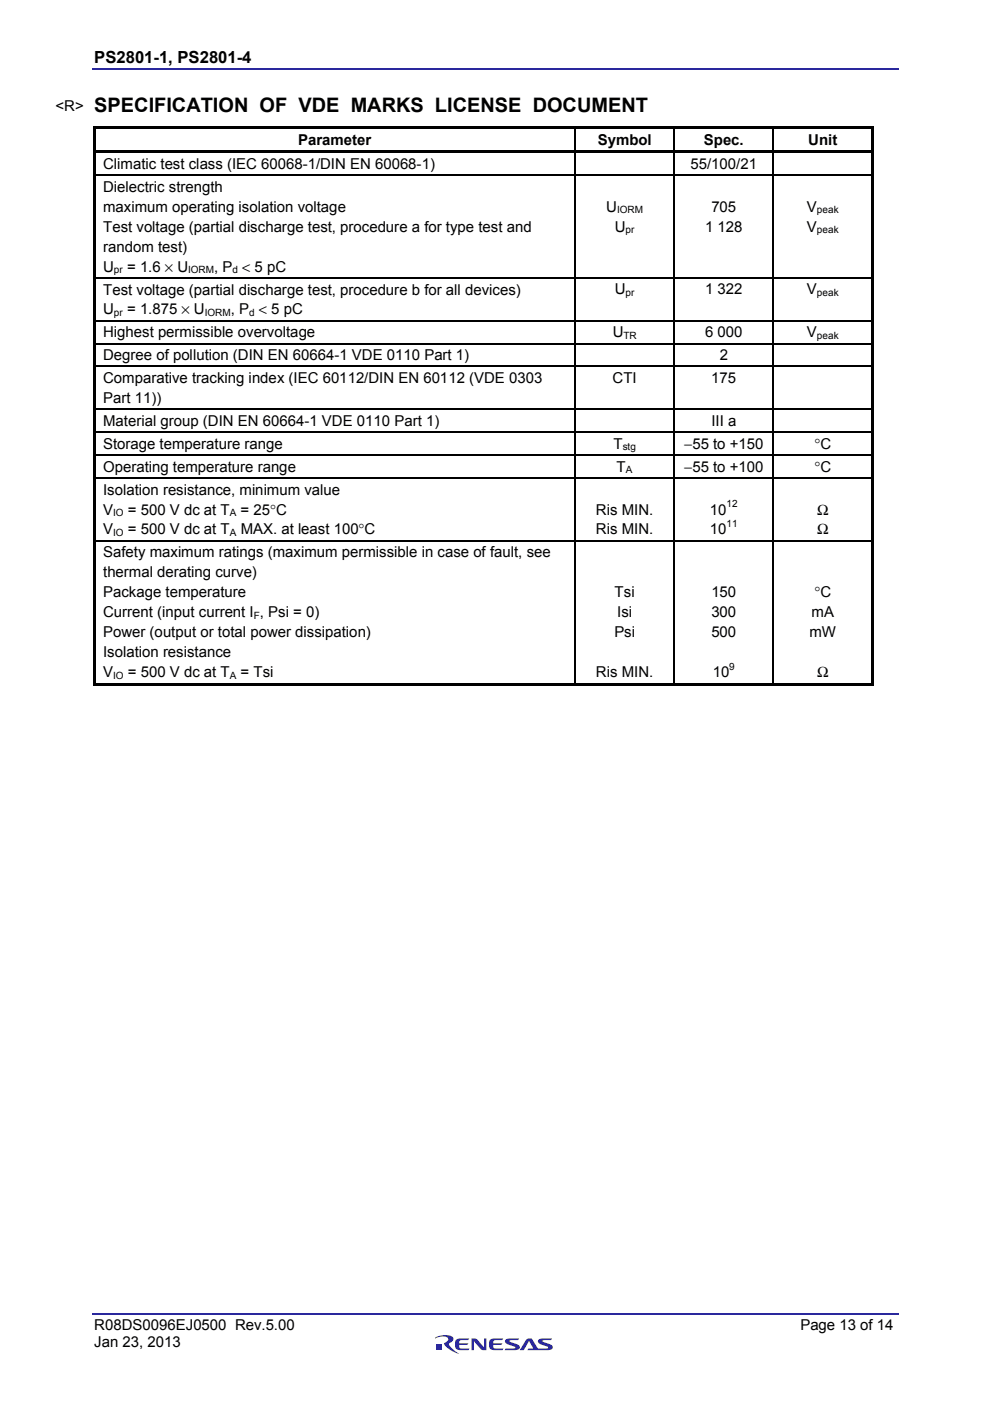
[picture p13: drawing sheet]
<svg xmlns="http://www.w3.org/2000/svg" width="210mm" height="297mm" viewBox="0 0 210 297" stroke-linecap="round" stroke-linejoin="round" font-family="sans-serif">
<defs><g id="words">
<text font-size="4.2" x="20" y="23.8">SPECIFICATION OF VDE MARKS LICENSE DOCUMENT</text>
<text font-size="3.5" x="20" y="13.3">PS2801-1, PS2801-4</text>
<g font-size="3.2">
<text x="11.8" y="23.6">&lt;R&gt;</text>
<text x="21.9" y="35.8">Climatic test class (IEC 60068-1/DIN EN 60068-1)</text>
<text x="63.2" y="30.6">Parameter</text>
<text x="126.8" y="30.6">Symbol</text>
<text x="146.5" y="35.8">55/100/21</text>
<text x="149.3" y="30.6">Spec.</text>
<text x="171.4" y="30.6">Unit</text>
<text x="21.9" y="40.7">Dielectric strength</text>
<text x="21.9" y="44.9">maximum operating isolation voltage</text>
<text x="128.6" y="44.9">U</text>
<text x="150.9" y="44.9">705</text>
<text x="171.2" y="44.9">V</text>
<text x="21.9" y="49.1">Test voltage (partial discharge test, procedure a for type test and</text>
<text x="21.9" y="53.4">random test)</text>
<text x="130.4" y="49.1">U</text>
<text x="149.6" y="49.1">1 128</text>
<text x="171.2" y="49.1">V</text>
<text x="21.9" y="57.6">U</text>
<text x="26.9" y="57.6">= 1.6 × U</text>
<text x="45.4" y="57.6">, P &lt; 5 pC</text>
<text x="21.9" y="62.4">Test voltage (partial discharge test, procedure b for all devices)</text>
<text x="130.4" y="62.4">U</text>
<text x="149.6" y="62.4">1 322</text>
<text x="171.2" y="62.4">V</text>
<text x="21.9" y="66.7">U</text>
<text x="21.9" y="71.5">Highest permissible overvoltage</text>
<text x="26.9" y="66.7">= 1.875 × U</text>
<text x="48.9" y="66.7">, P &lt; 5 pC</text>
<text x="130" y="71.5">U</text>
<text x="149.6" y="71.5">6 000</text>
<text x="171.2" y="71.5">V</text>
<text x="21.9" y="76.3">Degree of pollution (DIN EN 60664-1 VDE 0110 Part 1)</text>
<text x="152.7" y="76.3">2</text>
<text x="21.9" y="81.2">Comparative tracking index (IEC 60112/DIN EN 60112 (VDE 0303</text>
<text x="129.9" y="81.2">CTI</text>
<text x="150.9" y="81.2">175</text>
<text x="21.9" y="85.4">Part 11))</text>
<text x="21.9" y="90.3">Material group (DIN EN 60664-1 VDE 0110 Part 1)</text>
<text x="21.9" y="95.1">Storage temperature range</text>
<text x="130.1" y="95.1">T</text>
<text x="145.1" y="95.1">−55 to +150</text>
<text x="150.9" y="90.3">III a</text>
<text x="172.7" y="95.1">°C</text>
<text x="21.9" y="100">Operating temperature range</text>
<text x="130.8" y="100">T</text>
<text x="145.1" y="100">−55 to +100</text>
<text x="172.7" y="100">°C</text>
<text x="21.9" y="104.9">Isolation resistance, minimum value</text>
<text x="21.9" y="109.1">V</text>
<text x="21.9" y="113.3">V</text>
<text x="27.1" y="109.1">= 500 V dc at T</text>
<text x="27.1" y="113.3">= 500 V dc at T</text>
<text x="51" y="109.1">= 25°C</text>
<text x="51.1" y="113.3">MAX. at least 100°C</text>
<text x="126.4" y="109.1">Ris MIN.</text>
<text x="126.4" y="113.3">Ris MIN.</text>
<text x="150.6" y="109.1">10</text>
<text x="150.6" y="113.3">10</text>
<text x="173.3" y="109.1">Ω</text>
<text x="173.3" y="113.3">Ω</text>
<text x="21.9" y="118.2">Safety maximum ratings (maximum permissible in case of fault, see</text>
<text x="21.9" y="122.4">thermal derating curve)</text>
<text x="21.9" y="126.6">Package temperature</text>
<text x="21.9" y="130.9">Current (input current I , Psi = 0)</text>
<text x="130.4" y="126.6">Tsi</text>
<text x="130.9" y="130.9">Isi</text>
<text x="150.9" y="126.6">150</text>
<text x="150.9" y="130.9">300</text>
<text x="172.1" y="130.9">mA</text>
<text x="172.7" y="126.6">°C</text>
<text x="21.9" y="135.1">Power (output or total power dissipation)</text>
<text x="130.3" y="135.1">Psi</text>
<text x="150.9" y="135.1">500</text>
<text x="171.7" y="135.1">mW</text>
<text x="21.9" y="139.3">Isolation resistance</text>
<text x="21.9" y="143.6">V</text>
<text x="27.1" y="143.6">= 500 V dc at T</text>
<text x="51" y="143.6">= Tsi</text>
<text x="126.4" y="143.5">Ris MIN.</text>
<text x="151.2" y="143.5">10</text>
<text x="173.3" y="143.5">Ω</text>
<text x="20" y="282">R08DS0096EJ0500 Rev.5.00</text>
<text x="169.8" y="282">Page 13 of 14</text>
<text x="20" y="285.7">Jan 23, 2013</text>
</g>
<g font-size="2.1">
<text x="130.9" y="45.3">IORM</text>
<text x="173.3" y="45.3">peak</text>
<text x="132.7" y="49.5">pr</text>
<text x="173.3" y="49.5">peak</text>
<text x="24.2" y="57.9">pr</text>
<text x="39.9" y="57.9">IORM</text>
<text x="49.3" y="57.9">d</text>
<text x="132.7" y="62.8">pr</text>
<text x="173.3" y="62.8">peak</text>
<text x="24.2" y="67">pr</text>
<text x="43.4" y="67">IORM</text>
<text x="52.8" y="67">d</text>
<text x="132.2" y="71.9">TR</text>
<text x="173.3" y="71.9">peak</text>
<text x="132.1" y="95.5">stg</text>
<text x="132.8" y="100.4">A</text>
<text x="154.1" y="107.5">12</text>
<text x="24" y="109.5">IO</text>
<text x="24" y="113.7">IO</text>
<text x="48.7" y="109.5">A</text>
<text x="48.7" y="113.7">A</text>
<text x="154.1" y="111.7">11</text>
<text x="53.8" y="131.2">F</text>
<text x="24" y="143.9">IO</text>
<text x="48.7" y="143.9">A</text>
<text x="154.7" y="142">9</text>
</g>
</g></defs>
<path d="M19.5 14.6h171.1M19.5 278.5h171.1" fill="none" stroke="#2a289d" stroke-width=".34"/>
<g fill="#323f99">
<path d="M100 283.8a1.29 1.29 0 0 1 1.3 .3l1.4 1.5v-1.8h.5v2.5a1.25 1.25 0 0 1-1.3-.3l-1.4-1.6v1.9h-.5z"/>
<path d="M96.7 284.1l.6-.3h2.2l-.2 .3-1.7 .1-.2 .4v.2h1.9l-.2 .3h-1.7l.1 .6 .1 .2h2l-.3 .4a3.1 3.1 0 0 1-2.6-.4l-.2-.5z"/>
<path d="M103.9 284.1l.6-.3h2.2l-.2 .3-1.7 .1-.2 .4v.2h2l-.3 .3h-1.7l.1 .6 .2 .2h1.9l-.3 .4a3.1 3.1 0 0 1-2.6-.4l-.2-.5z"/>
<path d="M107.2 284.1l.5-.3h2.4l-.2 .3-1.8 .1v.2l.4 .2a1.9 1.9 0 0 1 1.8 1l-.3 .5-.4 .1-2.6 .1 .2-.4 2-.1v-.2l-.4-.2a1.9 1.9 0 0 1-1.7-1z"/>
<path d="M111.7 283.9l1.1-.1 1.3 2.1 2.1-.1v-.2l-.4-.2a1.9 1.9 0 0 1-1.7-1l.2-.5 .4-.1h2.4l-.2 .3-1.8 .1v.2l.4 .2a1.9 1.9 0 0 1 1.8 1l-.3 .5-.4 .1-4.7 .1 .2-.4h1l-.9-1.5-1.1 1.9h-.9z"/>
<path d="M92.4 285h1.2v1.1h-1.2z"/>
<path d="M92.3 283.6l.1-.1a4.1 4.1 0 0 1 3.6-.1 .94 .94 0 0 1-.8 1.4 3.4 3.4 0 0 0 2.2 2.2 5.1 5.1 0 0 1-3.2-2.1l.1-.2a.74 .74 0 0 0 .5-1.1 3.5 3.5 0 0 0-2.5 .2z"/>
</g>
<g fill="#000">
<path d="M19.7 26.8h.6v.5h-.6zM19.7 26.8h165.6v.5h-165.6zM19.7 27.3h.6v4.6h-.6zM19.7 31.9h165.6v.5h-165.6zM19.7 32.4h.6v4.6h-.6zM19.7 37h.6v.3h-.6zM121.9 37h.2v.3h-.2zM142.9 37h.3v.3h-.3zM163.9 37h.2v.3h-.2zM184.8 26.8h.5v.5h-.5zM184.8 27.3h.5v4.6h-.5zM184.8 32.4h.5v4.6h-.5z"/>
<path d="M184.8 37h.5v.3h-.5zM19.7 37.3h.6v21.5h-.6zM19.7 58.8h.6v.3h-.6zM121.9 58.8h.2v.3h-.2zM142.9 58.8h.3v.3h-.3zM163.9 58.8h.2v.3h-.2zM184.8 37.3h.5v21.5h-.5zM184.8 58.8h.5v.3h-.5zM19.7 59.1h.6v8.8h-.6zM19.7 67.9h.6v.2h-.6zM19.7 68.1h.6v4.6h-.6zM19.7 72.7h.6v.3h-.6z"/>
<path d="M19.7 73h.6v4.6h-.6zM19.7 77.6h.6v.2h-.6zM121.9 67.9h.2v.2h-.2zM121.9 72.7h.2v.3h-.2zM121.9 77.6h.2v.2h-.2zM142.9 67.9h.3v.2h-.3zM142.9 72.7h.3v.3h-.3zM142.9 77.6h.3v.2h-.3zM163.9 67.9h.2v.2h-.2zM163.9 72.7h.2v.3h-.2zM163.9 77.6h.2v.2h-.2zM184.8 59.1h.5v8.8h-.5z"/>
<path d="M184.8 67.9h.5v.2h-.5zM184.8 68.1h.5v4.6h-.5zM184.8 72.7h.5v.3h-.5zM184.8 73h.5v4.6h-.5zM184.8 77.6h.5v.2h-.5zM19.7 77.8h.6v8.8h-.6zM19.7 86.6h.6v.3h-.6zM19.7 86.9h.6v4.6h-.6zM19.7 91.5h.6v.3h-.6zM19.7 91.8h.6v4.6h-.6zM19.7 96.4h.6v.2h-.6zM121.9 86.6h.2v.3h-.2z"/>
<path d="M121.9 91.5h.2v.3h-.2zM121.9 96.4h.2v.2h-.2zM142.9 86.6h.3v.3h-.3zM142.9 91.5h.3v.3h-.3zM142.9 96.4h.3v.2h-.3zM163.9 86.6h.2v.3h-.2zM163.9 91.5h.2v.3h-.2zM163.9 96.4h.2v.2h-.2zM184.8 77.8h.5v8.8h-.5zM184.8 86.6h.5v.3h-.5zM184.8 86.9h.5v4.6h-.5zM184.8 91.5h.5v.3h-.5z"/>
<path d="M184.8 91.8h.5v4.6h-.5zM184.8 96.4h.5v.2h-.5zM19.7 96.6h.6v4.6h-.6zM19.7 101.2h.6v.3h-.6zM19.7 101.5h.6v13h-.6zM19.7 114.5h.6v.3h-.6zM121.9 101.2h.2v.3h-.2zM121.9 114.5h.2v.3h-.2zM142.9 101.2h.3v.3h-.3zM142.9 114.5h.3v.3h-.3zM163.9 101.2h.2v.3h-.2zM163.9 114.5h.2v.3h-.2z"/>
<path d="M184.8 96.6h.5v4.6h-.5zM184.8 101.2h.5v.3h-.5zM184.8 101.5h.5v13h-.5zM184.8 114.5h.5v.3h-.5zM19.7 114.8h.6v30.5h-.6zM19.7 144.8h102.2v.5h-102.2zM121.9 144.8h21v.5h-21zM142.9 144.8h21v.5h-21zM163.9 144.8h20.9v.5h-20.9zM184.8 114.8h.5v30.5h-.5zM184.8 144.8h.5v.5h-.5z"/>
</g>
<g fill="none" stroke="#000" stroke-width=".25">
<path d="M20.3 37.1h101.6M122 27.3v4.6M122 32.4v4.6M122 37.3v21.5M122.1 37.1h20.8M143 27.3v4.6M143 32.4v4.6M143 37.3v21.5M143.2 37.1h20.7M164 27.3v4.6M164 32.4v4.6M164 37.3v21.5"/>
<path d="M164.1 37.1h20.7M20.3 58.9h101.6M122 59.1v8.8M122.1 58.9h20.8M143 59.1v8.8M143.2 58.9h20.7M164 59.1v8.8M164.1 58.9h20.7M20.3 68h101.6M20.3 72.8h101.6M20.3 77.7h101.6M122 68.1v4.6"/>
<path d="M122 73v4.6M122 77.8v8.8M122.1 68h20.8M122.1 72.8h20.8M122.1 77.7h20.8M143 68.1v4.6M143 73v4.6M143 77.8v8.8M143.2 68h20.7M143.2 72.8h20.7M143.2 77.7h20.7M164 68.1v4.6"/>
<path d="M164 73v4.6M164 77.8v8.8M164.1 68h20.7M164.1 72.8h20.7M164.1 77.7h20.7M20.3 86.8h101.6M20.3 91.6h101.6M20.3 96.5h101.6M122 86.9v4.6M122 91.8v4.6M122 96.6v4.6M122.1 86.8h20.8"/>
<path d="M122.1 91.6h20.8M122.1 96.5h20.8M143 86.9v4.6M143 91.8v4.6M143 96.6v4.6M143.2 86.8h20.7M143.2 91.6h20.7M143.2 96.5h20.7M164 86.9v4.6M164 91.8v4.6M164 96.6v4.6M164.1 86.8h20.7"/>
<path d="M164.1 91.6h20.7M164.1 96.5h20.7M20.3 101.3h101.6M20.3 114.6h101.6M122 101.5v13M122 114.8v30M122.1 101.3h20.8M122.1 114.6h20.8M143 101.5v13M143 114.8v30M143.2 101.3h20.7M143.2 114.6h20.7"/>
<path d="M164 101.5v13M164 114.8v30M164.1 101.3h20.7M164.1 114.6h20.7"/>
</g>
<use href="#words"/>
</svg>
